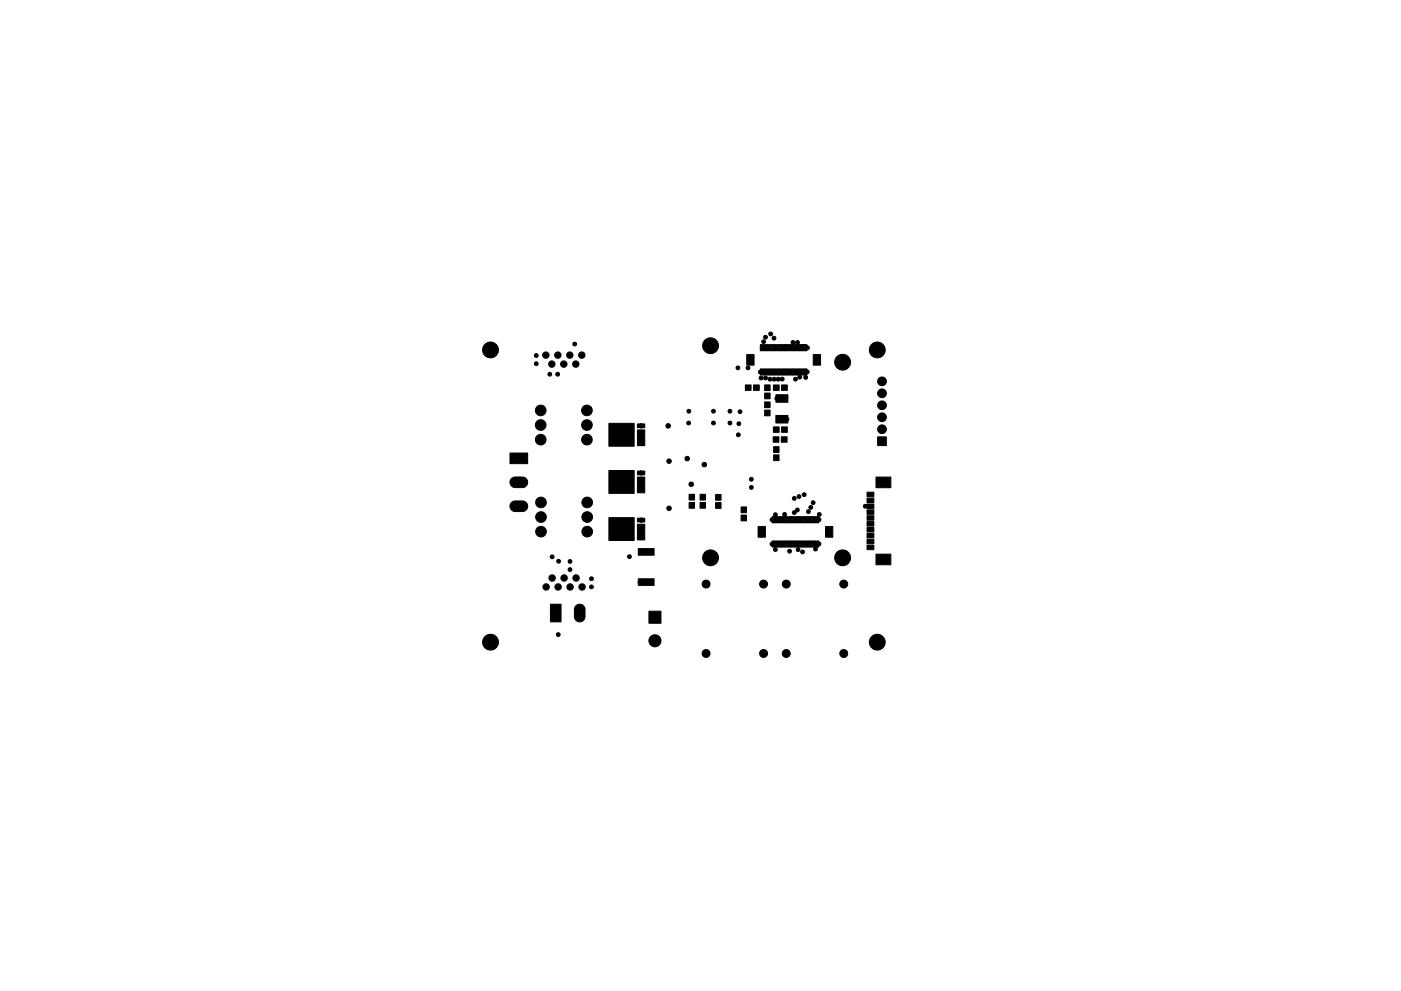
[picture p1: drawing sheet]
<svg xmlns="http://www.w3.org/2000/svg" width="297mm" height="210mm" viewBox="0 0 297 210" stroke-linecap="round" stroke-linejoin="round" font-family="sans-serif">
<g fill="#000" stroke="#000" stroke-width=".21">
<path d="M158.3 75.2h1.6v2.3h-1.6zM161.2 78.3h.4v1.3h-.4v-.2a.43 .43 0 0 1-.4-.5 .43 .43 0 0 1 .4-.4zM161.2 73.1h.4v1.3h-.4zM161.7 78.3h.4v1.3h-.4zM161.7 73.1h.4v1.3h-.4zM162.2 78.3h.4v1.3h-.4zM162.2 73.1h.4v1.3h-.4zM162.7 78.3h.4v1.3h-.4zM162.7 73.1h.4v1.3h-.4zM163.2 78.3h.4v1.3h-.4zM163.2 73.1h.4v1.3h-.4zM163.7 78.3h.4v1.3h-.4z"/>
<path d="M163.7 73.1h.4v1.3h-.4zM164.2 78.3h.4v1.3h-.4zM164.2 73.1h.4v1.3h-.4zM164.7 78.3h.4v1.3h-.4zM164.7 73.1h.4v1.3h-.4zM165.2 78.3h.4v1.3h-.4zM165.2 73.1h.4v1.3h-.4zM165.7 78.3h.4l.1 .2v-.2h.4v1.3h-.4l-.1-.3v.3h-.4zM165.7 73.1h.4v1.3h-.4zM166.2 73.1h.4l.1 .3v-.3h.4v1.3h-.4l-.1-.2v.2h-.4zM166.7 78.3h.4v1.3h-.4zM167.2 78.3h.4v1.3h-.4z"/>
<path d="M167.2 73.1h.4v1.3h-.4zM167.7 78.3h.4v1.3h-.4zM167.7 73.1h.4v1.3h-.4zM168.2 78.3h.4v1.3h-.4zM168.2 73.1h.4v1.3h-.4zM168.7 78.3h.4v1.3h-.4zM168.7 73.1h.4v1.3h-.4zM169.2 78.3h.4v1.3a.41 .41 0 0 1 .3 .6 .41 .41 0 0 1-.7 .1 .41 .41 0 0 1 .3-.7h-.3zM169.2 73.1h.4v1.3h-.4zM169.7 78.3h.4v1.3h-.4zM169.7 73.1h.4l.1 .3v-.3h.4v1.3h-.4l-.1-.2v.2h-.4zM170.2 78.3h.4v1.3h-.4z"/>
<path d="M170.7 78.3h.4v.2a.42 .42 0 0 1 .5 .4 .42 .42 0 0 1-.5 .4v.3h-.4zM170.7 73.1h.4v.3a.42 .42 0 0 1 .5 .4 .42 .42 0 0 1-.5 .4v.2h-.4zM172.4 75.2h1.6v2.3h-1.6zM108.1 96.1h3.8v2.3h-3.8zM129.1 89.8h5.4v4.9h-5.4zM135.2 99.9h1.5v.8h-1.5zM135.2 89.9h1.5v.8h-1.5zM135.2 91.2h1.5v3.4h-1.5zM158 81.7h1.2v1.1h-1.2zM159.8 81.7h1.2v1.1h-1.2zM162.1 87h1.2v1.2h-1.2zM162.1 85.3h1.2v1.2h-1.2z"/>
<path d="M162.1 83.4h1.2v1.2h-1.2zM162.1 81.7h1.2v1.2h-1.2zM163.9 92.7h1.2v1.1h-1.2zM164 96.5h1.2v1.2h-1.2zM164 94.8h1.2v1.2h-1.2zM164 90.6h1.2v1.1h-1.2zM164 81.7h1.2v1.1h-1.2zM163.8 80.2a.45 .45 0 0 1 .8 .2 .43 .43 0 0 1 .4-.4 .43 .43 0 0 1 .4 .4 .41 .41 0 0 1 .7-.3 .41 .41 0 0 1-.1 .7 .41 .41 0 0 1-.6-.3 .44 .44 0 0 1-.4 .3 .44 .44 0 0 1-.4-.3 .41 .41 0 0 1-.6 .3 .41 .41 0 0 1-.2-.6zM165.7 92.7h1.2v1.1h-1.2zM165.7 90.6h1.2v1.1h-1.2zM165.7 81.7h1.2v1.1h-1.2zM164.5 88.1h2.5v.5a.43 .43 0 0 1 0 .7v.4h-2.5z"/>
<path d="M164.5 83.7h2.5v1.6h-2.5v-.4a.43 .43 0 0 1 0-.7zM186.1 92.7h1.8v1.8h-1.8zM108.4 106.6l.6-.3h1.8a1.12 1.12 0 0 1 1.1 1.1 1.12 1.12 0 0 1-1.1 1.1h-1.6a1.13 1.13 0 0 1-1-.7 1.13 1.13 0 0 1 .2-1.2zM108.4 101.5l.6-.3h1.8a1.12 1.12 0 0 1 1.1 1.1 1.12 1.12 0 0 1-1.1 1.2h-1.6a1.13 1.13 0 0 1-1-.7 1.13 1.13 0 0 1 .2-1.3zM129.1 109.8h5.4v4.9h-5.4zM129.1 99.8h5.4v4.9h-5.4zM135.2 109.9h1.5v.8h-1.5zM135.2 111.2h1.5v3.4h-1.5zM135.2 101.2h1.5v3.4h-1.5zM135.3 116.4h3.4v1.4h-3.4zM146.1 106.6h1.2v1.2h-1.2zM146.1 104.9h1.2v1.2h-1.2z"/>
<path d="M148.4 106.6h1.2v1.2h-1.2zM148.4 104.9h1.2v1.2h-1.2zM151.7 106.6h1.2v1.3h-1.2zM151.7 104.9h1.2v1.2h-1.2zM157.1 109.3h1.2v1.2h-1.2zM157.1 107.6h1.2v1.2h-1.2zM160.7 111.7h1.6v2.3h-1.6zM163.7 114.8h.4v1.3h-.4v-.2a.43 .43 0 0 1-.4-.5 .43 .43 0 0 1 .4-.4zM163.7 109.6h.4v1.3h-.4v-.2a.43 .43 0 0 1-.4-.4 .43 .43 0 0 1 .4-.5zM164.1 108.9a.41 .41 0 0 1 .6 .1 .41 .41 0 0 1-.2 .6l.1 1.3h-.4l.1-1.3-.3-.3zM164.2 114.8h.4v1.3h-.4zM164.7 114.8h.4v1.3h-.4z"/>
<path d="M164.7 109.6h.4v1.3h-.4zM165.2 114.8h.4v1.3h-.4zM165.2 109.6h.4v1.3h-.4zM165.7 114.8h.4v1.3h-.4zM165.7 109.6h.4v1.3h-.4zM166.2 114.8h.4v1.3h-.4zM166.2 109.6h.4v1.3h-.4zM166.7 114.8h.4v1.3h-.4zM166.7 109.6h.4v1.3h-.4zM167.2 114.8h.4v1.3h-.4zM167.2 109.6h.4v1.3h-.4zM167.7 114.8h.4v1.3h-.4z"/>
<path d="M167.7 109.6h.4v1.3h-.4zM168.2 114.8h.4l.1 .2v-.2h.4v1.3h-.4l-.1-.3v.3h-.4zM168.2 109.6h.4v1.3h-.4zM168.1 108.5l.3-.2 .3 .1a.4 .4 0 0 1 .1-.6 .4 .4 0 0 1 .6 .4 .4 .4 0 0 1-.5 .3h-.2a.4 .4 0 0 1 0 .6 .4 .4 0 0 1-.6-.1 .4 .4 0 0 1 0-.5zM168.7 109.6h.4v1.3h-.4zM169.2 114.8h.4v1.3h-.4zM169.2 109.6h.4v1.3h-.4zM169.7 114.8h.4v1.3h-.4zM169.7 109.6h.4v1.3h-.4zM170.2 114.8h.4v1.3h-.4zM170.2 109.6h.4v1.3h-.4zM170.7 114.8h.4v1.3h-.4z"/>
<path d="M170.7 109.6h.4v1.3h-.4zM171.2 114.8h.4v1.3h-.4zM171.2 109.6h.4v1.3h-.4zM171.7 114.8h.4v1.3h-.4zM171.7 109.6h.4v1.3h-.4zM172.2 114.8h.4v1.3h-.4zM172.2 109.6h.4v1.3h-.4zM172.7 114.8h.4l-.1 1.3a.41 .41 0 0 1 .2 .6 .41 .41 0 0 1-.7 0 .41 .41 0 0 1 .3-.6zM172.7 109.6h.4v1.3h-.4zM173.2 114.8h.4v.2a.42 .42 0 0 1 .5 .4 .42 .42 0 0 1-.5 .4v.3h-.4zM173.2 109.6h.4v.2a.42 .42 0 0 1 .5 .4 .42 .42 0 0 1-.5 .5v.2h-.4zM175 111.7h1.6v2.3h-1.6z"/>
<path d="M183.8 115.7h1.5v.9h-1.5zM183.8 114.4h1.5v1h-1.5zM183.8 113.2h1.5v.9h-1.5zM183.8 111.9h1.5v1h-1.5zM183.8 110.7h1.5v.9h-1.5zM183.8 109.4h1.5v1h-1.5zM183.8 108.2h1.5v.9h-1.5zM183.1 107.1l.4-.1 .3 .2v-.3h1.5v1h-1.5v-.3a.41 .41 0 0 1-.6 .1 .41 .41 0 0 1-.1-.6zM183.8 105.7h1.5v.9h-1.5zM183.8 104.4h1.5v1h-1.5zM185.7 117.6h3.2v2.2h-3.2zM185.7 101.2h3.2v2.3h-3.2z"/>
<path d="M116.7 128.2h2.3v3.7h-2.3zM122.1 128.5a1.12 1.12 0 0 1 1.2-.2 1.12 1.12 0 0 1 .7 1v1.5a1.12 1.12 0 0 1-1.1 1.1 1.12 1.12 0 0 1-1.1-1.1v-1.7zM135.3 122.8h3.4v1.4h-3.4zM137.6 129.7h2.5v2.5h-2.5z"/>
<circle cx="104" cy="74.2" r="1.68"/>
<circle cx="113.7" cy="77.2" r=".4"/>
<circle cx="113.7" cy="75.4" r=".4"/>
<circle cx="115.7" cy="75.3" r=".68"/>
<circle cx="116.6" cy="79.4" r=".4"/>
<circle cx="117" cy="77.2" r=".68"/>
<circle cx="118.2" cy="79.4" r=".4"/>
<circle cx="118.3" cy="75.3" r=".68"/>
<circle cx="119.5" cy="77.2" r=".68"/>
<circle cx="120.8" cy="75.3" r=".68"/>
<circle cx="121.8" cy="73" r=".4"/>
<circle cx="122.1" cy="77.2" r=".68"/>
<circle cx="123.4" cy="75.3" r=".68"/>
<circle cx="150.7" cy="73.3" r="1.68"/>
<circle cx="156.5" cy="78" r=".4"/>
<circle cx="158.6" cy="78.1" r=".4"/>
<circle cx="161.9" cy="72.5" r=".4"/>
<circle cx="162.3" cy="71.5" r=".4"/>
<circle cx="163.4" cy="70.8" r=".4"/>
<circle cx="164.1" cy="71.7" r=".4"/>
<circle cx="168.1" cy="72.7" r=".4"/>
<circle cx="169.1" cy="72.7" r=".4"/>
<circle cx="178.6" cy="76.8" r="1.68"/>
<circle cx="186" cy="74.2" r="1.68"/>
<circle cx="114.6" cy="93.3" r="1.13"/>
<circle cx="114.6" cy="90.2" r="1.13"/>
<circle cx="114.6" cy="87.1" r="1.13"/>
<circle cx="124.4" cy="90.2" r="1.13"/>
<circle cx="124.4" cy="87.1" r="1.13"/>
<circle cx="124.4" cy="93.3" r="1.13"/>
<circle cx="141.7" cy="90.3" r=".48"/>
<circle cx="141.9" cy="97.8" r=".48"/>
<circle cx="145.7" cy="97.3" r=".48"/>
<circle cx="146" cy="89.7" r=".4"/>
<circle cx="146.1" cy="87.2" r=".4"/>
<circle cx="149.3" cy="98.6" r=".48"/>
<circle cx="151.3" cy="89.7" r=".4"/>
<circle cx="151.3" cy="87.2" r=".4"/>
<circle cx="154.8" cy="89.7" r=".4"/>
<circle cx="154.8" cy="87.2" r=".4"/>
<circle cx="156.5" cy="92.2" r=".4"/>
<circle cx="156.6" cy="89.9" r=".4"/>
<circle cx="156.9" cy="87.3" r=".4"/>
<circle cx="161.3" cy="80.2" r=".4"/>
<circle cx="162.3" cy="80.2" r=".4"/>
<circle cx="163.2" cy="80.4" r=".4"/>
<circle cx="168.6" cy="80.4" r=".4"/>
<circle cx="170.8" cy="80.1" r=".4"/>
<circle cx="187" cy="91.1" r=".93"/>
<circle cx="187" cy="83.5" r=".93"/>
<circle cx="187" cy="80.9" r=".93"/>
<circle cx="187" cy="88.5" r=".93"/>
<circle cx="187" cy="86" r=".93"/>
<circle cx="114.7" cy="112.8" r="1.13"/>
<circle cx="114.7" cy="109.7" r="1.13"/>
<circle cx="114.7" cy="106.6" r="1.13"/>
<circle cx="117.1" cy="118.1" r=".4"/>
<circle cx="118.4" cy="119.1" r=".4"/>
<circle cx="120.8" cy="119.1" r=".4"/>
<circle cx="124.5" cy="106.6" r="1.13"/>
<circle cx="124.5" cy="109.7" r="1.13"/>
<circle cx="124.5" cy="112.8" r="1.13"/>
<circle cx="133.5" cy="118.1" r=".4"/>
<circle cx="141.9" cy="107.8" r=".48"/>
<circle cx="146.6" cy="102.7" r=".48"/>
<circle cx="150.6" cy="118.3" r="1.68"/>
<circle cx="159.3" cy="101.7" r=".4"/>
<circle cx="159.3" cy="103.4" r=".4"/>
<circle cx="164.4" cy="116.6" r=".4"/>
<circle cx="166.3" cy="109.1" r=".4"/>
<circle cx="167.4" cy="116.9" r=".4"/>
<circle cx="168.4" cy="105.7" r=".4"/>
<circle cx="169.2" cy="116.6" r=".4"/>
<circle cx="169.4" cy="105.3" r=".4"/>
<circle cx="170.2" cy="117.1" r=".4"/>
<circle cx="170.5" cy="104.9" r=".4"/>
<circle cx="171.4" cy="108.5" r=".4"/>
<circle cx="171.9" cy="107.6" r=".4"/>
<circle cx="172.4" cy="106.6" r=".4"/>
<circle cx="173.7" cy="109.2" r=".4"/>
<circle cx="178.6" cy="118.3" r="1.68"/>
<circle cx="104" cy="136.2" r="1.68"/>
<circle cx="115.8" cy="124.5" r=".68"/>
<circle cx="117.1" cy="122.6" r=".68"/>
<circle cx="118.3" cy="124.5" r=".68"/>
<circle cx="118.4" cy="134.6" r=".4"/>
<circle cx="119.6" cy="122.6" r=".68"/>
<circle cx="120.8" cy="120.8" r=".4"/>
<circle cx="120.9" cy="124.5" r=".68"/>
<circle cx="122.1" cy="122.6" r=".68"/>
<circle cx="123.4" cy="124.5" r=".68"/>
<circle cx="125.4" cy="124.5" r=".4"/>
<circle cx="125.4" cy="122.8" r=".4"/>
<circle cx="138.9" cy="136" r="1.28"/>
<circle cx="149.7" cy="138.6" r=".84"/>
<circle cx="149.7" cy="123.9" r=".84"/>
<circle cx="161.9" cy="138.6" r=".84"/>
<circle cx="161.9" cy="123.9" r=".84"/>
<circle cx="166.7" cy="138.6" r=".84"/>
<circle cx="166.7" cy="123.9" r=".84"/>
<circle cx="178.9" cy="138.6" r=".84"/>
<circle cx="178.9" cy="123.9" r=".84"/>
<circle cx="186" cy="136.2" r="1.68"/>
</g>
</svg>
